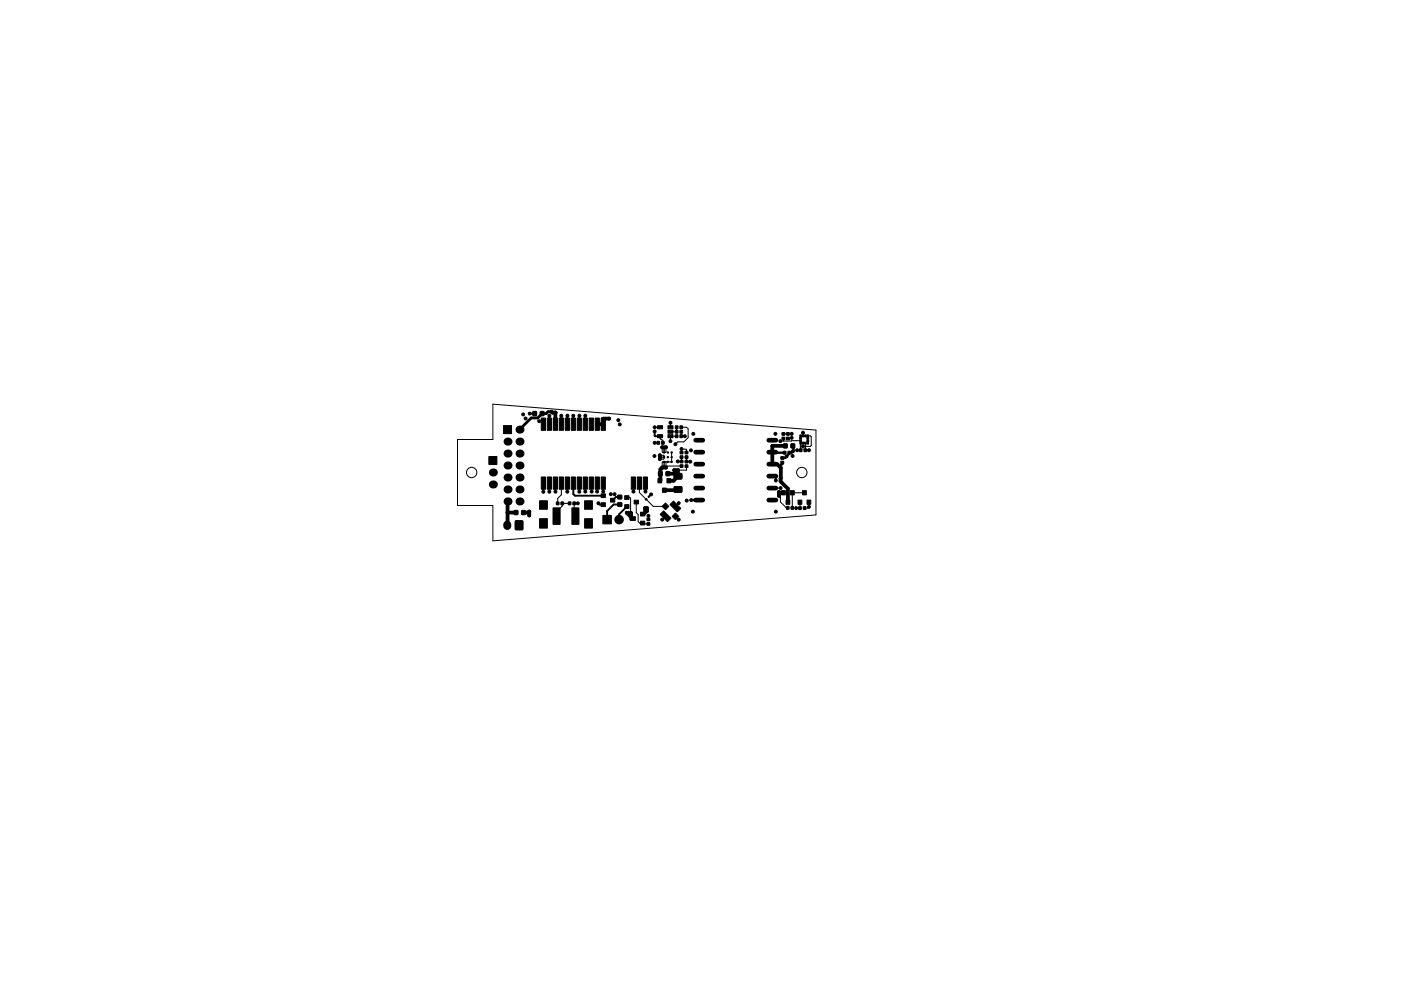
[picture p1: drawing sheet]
<svg xmlns="http://www.w3.org/2000/svg" width="297mm" height="210mm" viewBox="0 0 297 210" stroke-linecap="round" stroke-linejoin="round" font-family="sans-serif">
<g fill="none" stroke="#000" stroke-width=".21">
<path d="M104.5 85.7l68.5 5.5v18l-68.5 5.5v-7.5h-7.5v-14h7.5zM117.7 89v1M138.8 93.9h.8M138.8 90.6h1.1M139.9 96.6h.8l.1 .7-.9 .1 .4-.4zM139.9 92.5v.6l.6 .4v.4M140.3 97h.5M140.4 94.9l.4 .4 .4-.4-.1 1.1-.7-.1zM140.6 98.9l.2-.2 .1 .2M140.8 95.3v.7M140.8 98v.9M141.1 98l.1 1.2 .3-.3h3"/>
<path d="M142.2 89.5v.1M142.2 89.7v.9M142.4 96v2h-1.9l-.1 1.2M143.5 92.5h-1.3v1.1M143.5 90.6v1h-1.3M143.7 97.9h.1M144.4 90.6h1.1l.4 .4v1.8l-.9 .9h-1.3l-.5 .5M144.4 91.6v.9h.8M144.5 96.1v-.8h1v.8M144.5 97v.9h-.8M145.5 97v.9h.8M145.5 98.9v.8h-1.7"/>
<path d="M146.3 97.9h.1M166.1 93l.1 .6M167.9 92.9l-.2 .1h-.7M167.9 92l-1.8 .1M169.7 93.5l-4.2 .1M169.7 94l.1 1.5M170.3 91.8v.7M170.3 94v.7M170.7 94v1.5M171.3 92.5h.5l.2 .2v1.8l-.2 .2h-1M116.5 102.5v1.8M117.7 102.5l.1 1.8"/>
<path d="M118 108.4v1.1M119 102.5v2.5l-.8 .8v1M120.3 102.5v1.8M120.3 102.5h.1M120.8 106.8h-1.6v.6l-1.2 1.2M122.5 106.8h-.8v2.4l.3 .3M122.8 102.5v1.8M124.1 104.3h.1M124.1 102.5h.1M124.1 102.5v1.8M125.4 102.5l.1 1.8M126.6 102.5v1.8"/>
<path d="M132.9 105.6h.6l.2 .1v3.1M134.9 106.5v2.3l.4 .4v1.5l.3 .3 1.9 .2M135.6 102.5v2l2.9 2.9h2.6M137.5 109.4v.8M138.1 104.9l-.5 .5M141.1 109.5l-.7 .7M143.2 109.6l.7 .6M143.9 106.7l-.7 .8M163.7 103.6h1.8M165.2 105.2l.3 .3v1l1.2 1.2h.3M165.5 103.5v.1M169.6 106.5v.1"/>
<path d="M169.6 106.6v1.2h-.8M170.6 104.5l-2.6 .1v3.1M171.5 106.5v1l-.2 .3h-.7"/>
<circle cx="100" cy="100.2" r="1.1"/>
<circle cx="170" cy="100.2" r="1.1"/>
</g>
<g fill="#000" stroke="#000" stroke-width=".21">
<path d="M103.7 96.9h1.7v1.7h-1.7zM106.8 90.3h1.7v1.7h-1.7zM113 87.3l.8 .1-.1 .8-.7-.1zM114.8 88.7h.9v2.6h-.9zM114.6 87.3l.7 .1v.8l-.8-.1zM116 88.7h.9v2.6h-.9zM117.3 88.7h.9v2.6h-.9zM118.6 88.7h.9v2.6h-.9zM119.8 88.7h.9v2.6h-.9zM121.1 88.7h.9v2.6h-.9zM122.4 88.7h.9v2.6h-.9zM123.6 88.7h.9v2.6h-.9z"/>
<path d="M124.9 88.7h.9v2.6h-.9zM126.2 88.7h.9v2.6h-.9zM127.5 88.7h.9v2.6h-.9zM139.3 93.7h.5v.5h-.5zM139.4 92.2h1.1v.7h-1.1zM139.4 90.3h1.1v.7h-1.1zM140.3 93.7h.5v.5h-.5zM141.6 90.3h1.1v.7h-1.1zM141.6 91.3h1.1v.6h-1.1zM141.6 92.2h1.1v.7h-1.1zM143.2 91.3h.5v.6h-.5zM143.2 92.3h.5v.5h-.5z"/>
<path d="M143.2 90.4h.5v.5h-.5zM144.2 91.3h.5v.6h-.5zM144.2 92.3h.5v.5h-.5zM144.2 90.4h.5v.5h-.5zM144.2 97.7h.6v.5h-.6zM144.2 98.6h.6v.5h-.6zM144.2 95.8h.6v.5h-.6zM144.2 96.7h.6v.5h-.6zM145.3 98.6h.5v.5l-.5 .1zM145.3 97.7h.5v.5h-.5zM145.3 95.8h.5v.5h-.5zM145.3 96.7h.5v.5h-.5z"/>
<path d="M165.6 96.9h.5v.5h-.5zM165.6 97.9h.5v.5h-.5zM165.8 91.8h.6v.5h-.6zM165.8 92.8h.6v.5h-.6zM166.1 95.8h.5v.5h-.5zM166.1 94.2h.8v.8h-.8zM166.8 91.8h.5v.5h-.5zM166.8 92.8h.5v.5h-.5zM167.1 95.8h.5v.5h-.5zM167.7 94.2h.8v.8h-.8zM169.6 93.8h.3v.4h-.3zM169.6 92.3h.3v.4h-.3z"/>
<path d="M169.5 92.8h.4v.4h-.4zM169.5 93.3h.4v.4h-.4zM169.5 95.2l.5 .1v.5h-.5zM170.1 93.8h.3v.4h-.3zM170.1 92.3h.3v.4h-.3zM170.6 93.8h.3v.4h-.3zM170.6 92.3h.3v.4h-.3zM170.5 95.2l.5 .1v.5h-.5zM171.1 93.8h.3v.4h-.3zM171.1 92.3h.3v.4h-.3zM171.1 93.3h.4v.4h-.4zM171.1 92.8h.4v.4h-.4z"/>
<path d="M109 108.3l.8 .1v.8l-.8-.1zM109.3 110.5h1.5v1.9h-1.5zM110.6 108.3l.8 .1-.1 .8-.7-.1zM114.4 106.2h1.7v1.8h-1.7zM114.4 110h1.7v2h-1.7zM114.8 101.2h.9v2.6h-.9zM116 101.2h.9v2.6h-.9zM117.2 107.7h1.6v3.5h-1.6zM117.3 101.2h.9v2.6h-.9zM118 106.5h.5v.6h-.5zM118.6 101.2h.9v2.6h-.9zM119 106.5h.5v.6h-.6z"/>
<path d="M119.8 101.2h.9v2.6h-.9zM120.5 106.5h.5v.6h-.5zM121.1 101.2h.9v2.6h-.9zM121.2 107.7h1.6v3.5h-1.6zM121.5 106.5h.5v.6h-.5zM122.4 101.2h.9v2.6h-.9zM123.6 101.2h.9v2.6h-.9zM123.9 106.2h1.7v1.8h-1.7zM123.9 110h1.7v2h-1.7zM124.9 101.2h.9v2.6h-.9zM126.2 101.2h.9v2.6h-.9zM127.5 106.7h.9v.8h-.9z"/>
<path d="M127.5 104.8h.9v.8h-.9zM127.5 101.2h.9v2.6h-.9zM127.8 109.3h1.8v1.8h-1.8zM129.5 105.7h.8v.8h-.8zM131 106.7l.8-.1v.8h-.8zM131 105.1h.8v.7h-.8zM132.5 107.1h.8v.8h-.8zM132.5 105.2h.8v.8h-.8zM133.8 101.2h.9v2.6h-.9zM134.5 106.1h.8v.8h-.8zM133.8 109.6h.9v.8h-.9zM135.1 101.2h.9v2.6h-.9z"/>
<path d="M136.4 101.2h.9v2.6h-.9zM135.8 108.7h.9v.8h-.9zM135.8 110.6h.9v.8h-.9zM136.8 106l.2-.3 .2 .2-.2 .3zM137.6 105.1l.2 .2-.2 .3-.2-.2zM137.2 110.9h.5l.1 .5h-.6zM137.2 109.9h.5l.1 .5h-.6zM139.5 101.5h.8v.9h-.8zM139.6 100.1h.8v.8h-.8zM140.5 103.5h.7v.9h-.7zM140.7 108.4l1.6 1.5-.8 .8-1.5-1.6zM141.1 106.7l.7 .7-.7 .7-.7-.7z"/>
<path d="M141.4 101.5h.8v.9h-.8zM141.2 100.1h.8l-.1 .8h-.7zM142 107l.8-.7 1.5 1.6-.7 .7zM143.2 108.9l.7 .7-.7 .7-.7-.7zM142.9 100.5h1.6l.1 1.1h-1.6zM142.9 103.3h1.6l.1 1.1h-1.6zM165.7 104.1h.8v.9h-.8zM166.6 106.1h.9v.9h-.9zM166.8 107.5h.5v.5h-.5zM167.6 104.1h.8v.9h-.8zM167.7 107.5h.5v.5h-.5zM169.4 107.5h.5v.6h-.5z"/>
<path d="M169.2 106.1h.8v.9h-.8zM170.3 107.5h.5v.6h-.5zM170.2 104.1h.7v.9h-.7zM171.1 106.1h.8v.9h-.8z"/>
<circle cx="110.9" cy="87.9" r=".31"/>
<circle cx="111.4" cy="88.8" r=".31"/>
<circle cx="112.3" cy="87.7" r=".31"/>
<circle cx="114.3" cy="89.4" r=".31"/>
<circle cx="116.5" cy="88.2" r=".31"/>
<circle cx="117" cy="87.4" r=".31"/>
<circle cx="117.8" cy="87.5" r=".31"/>
<circle cx="119" cy="88.2" r=".31"/>
<circle cx="120.3" cy="88.2" r=".31"/>
<circle cx="121.6" cy="88.2" r=".31"/>
<circle cx="122.9" cy="88.2" r=".31"/>
<circle cx="124.1" cy="88.2" r=".31"/>
<circle cx="129.1" cy="88.8" r=".31"/>
<circle cx="131.1" cy="89.1" r=".31"/>
<circle cx="131.4" cy="90" r=".31"/>
<circle cx="138.7" cy="96.7" r=".31"/>
<circle cx="138.8" cy="91.5" r=".31"/>
<circle cx="138.8" cy="90.6" r=".31"/>
<circle cx="138.8" cy="93.9" r=".31"/>
<circle cx="139.9" cy="96.6" r=".31"/>
<circle cx="139.9" cy="97.4" r=".31"/>
<circle cx="140.4" cy="99.2" r=".31"/>
<circle cx="140.4" cy="94.9" r=".31"/>
<circle cx="140.8" cy="96" r=".15"/>
<circle cx="140.8" cy="97" r=".15"/>
<circle cx="140.8" cy="98" r=".15"/>
<circle cx="141.2" cy="99.2" r=".31"/>
<circle cx="141.2" cy="94.9" r=".31"/>
<circle cx="141.6" cy="96" r=".15"/>
<circle cx="141.6" cy="97" r=".15"/>
<circle cx="141.6" cy="98" r=".15"/>
<circle cx="142.1" cy="93.6" r=".31"/>
<circle cx="142.1" cy="89.7" r=".31"/>
<circle cx="142.4" cy="96" r=".15"/>
<circle cx="142.4" cy="97" r=".15"/>
<circle cx="142.4" cy="98" r=".15"/>
<circle cx="143" cy="99.7" r=".31"/>
<circle cx="143.2" cy="94.2" r=".31"/>
<circle cx="143.7" cy="97.9" r=".31"/>
<circle cx="143.7" cy="99.7" r=".31"/>
<circle cx="144.5" cy="95.2" r=".31"/>
<circle cx="145.2" cy="92.5" r=".31"/>
<circle cx="146.4" cy="97.9" r=".31"/>
<circle cx="146.5" cy="95.5" r=".31"/>
<circle cx="147" cy="92" r=".31"/>
<circle cx="164.4" cy="92" r=".31"/>
<circle cx="165.4" cy="93.6" r=".31"/>
<circle cx="166.8" cy="96.8" r=".31"/>
<circle cx="167.8" cy="92.9" r=".31"/>
<circle cx="167.8" cy="92" r=".31"/>
<circle cx="168" cy="96.7" r=".31"/>
<circle cx="168.1" cy="95.7" r=".31"/>
<circle cx="169" cy="95.5" r=".31"/>
<circle cx="170.2" cy="91.8" r=".31"/>
<circle cx="170.2" cy="94.7" r=".31"/>
<circle cx="171.5" cy="95.5" r=".31"/>
<circle cx="112.2" cy="108.5" r=".31"/>
<circle cx="112.2" cy="109.3" r=".31"/>
<circle cx="115.2" cy="104.3" r=".31"/>
<circle cx="116.5" cy="104.3" r=".31"/>
<circle cx="117.8" cy="104.3" r=".31"/>
<circle cx="120.3" cy="104.3" r=".31"/>
<circle cx="122.5" cy="106.8" r=".31"/>
<circle cx="122.8" cy="104.3" r=".31"/>
<circle cx="124.1" cy="104.3" r=".31"/>
<circle cx="125.4" cy="104.3" r=".31"/>
<circle cx="126.6" cy="104.3" r=".31"/>
<circle cx="126.9" cy="106.8" r=".31"/>
<circle cx="127.9" cy="104.3" r=".31"/>
<circle cx="129.5" cy="104.8" r=".31"/>
<circle cx="130.3" cy="104.8" r=".31"/>
<circle cx="131.3" cy="110.2" r=".9"/>
<circle cx="132.9" cy="108.8" r=".31"/>
<circle cx="133.7" cy="108.8" r=".31"/>
<circle cx="134.3" cy="104.3" r=".31"/>
<circle cx="136.8" cy="107.8" r=".31"/>
<circle cx="136.8" cy="104.3" r=".31"/>
<circle cx="137.1" cy="108.5" r=".31"/>
<circle cx="137.5" cy="109.4" r=".31"/>
<circle cx="138" cy="104.9" r=".31"/>
<circle cx="140.4" cy="110.2" r=".31"/>
<circle cx="143.9" cy="106.7" r=".31"/>
<circle cx="143.9" cy="110.2" r=".31"/>
<circle cx="145.6" cy="106.2" r=".31"/>
<circle cx="146.6" cy="106.1" r=".31"/>
<circle cx="146.9" cy="108.5" r=".31"/>
<circle cx="164.5" cy="108.5" r=".31"/>
<circle cx="164.5" cy="101.9" r=".31"/>
<circle cx="165.1" cy="105.2" r=".31"/>
<circle cx="165.1" cy="104.4" r=".31"/>
<circle cx="165.5" cy="103.5" r=".31"/>
<circle cx="168.8" cy="107.8" r=".31"/>
<circle cx="171.5" cy="107.5" r=".31"/>
</g>
<path d="M107.5 111.3v.3" fill="none" stroke="#000" stroke-width="1.7"/>
<path d="M147.5 98.5h1.5M147.5 95.9h1.5M147.5 93.4h1.5M163 98.5h1.5M163 95.9h1.5M163 93.4h1.5M147.5 106.1h1.5M147.5 103.6h1.5M147.5 101h1.5M163 106.1h1.5M163 103.6h1.5M163 101h1.5" fill="none" stroke="#000" stroke-width="1"/>
<g fill="#000">
<circle cx="107.6" cy="96.2" r=".85"/>
<circle cx="107.6" cy="98.8" r=".85"/>
<circle cx="107.6" cy="93.7" r=".85"/>
<circle cx="110.1" cy="93.7" r=".85"/>
<circle cx="110.1" cy="91.1" r=".85"/>
<circle cx="110.1" cy="96.2" r=".85"/>
<circle cx="110.1" cy="98.8" r=".85"/>
<circle cx="104.5" cy="100.2" r=".85"/>
<circle cx="104.5" cy="102.8" r=".85"/>
<circle cx="107.6" cy="101.3" r=".85"/>
<circle cx="107.6" cy="103.8" r=".85"/>
<circle cx="107.6" cy="106.4" r=".85"/>
<circle cx="110.1" cy="101.3" r=".85"/>
<circle cx="110.1" cy="106.4" r=".85"/>
<circle cx="110.1" cy="103.8" r=".85"/>
</g>
<g fill="none" stroke="#000" stroke-width=".4">
<path d="M112.3 87.7h1.1M114.3 89.4h.7l.2 .2M115.2 89.2v.8M116.5 88.2v1.8M119 88.2v1.8M120.3 88.2v1.8M121.6 88.2v1.8M122.8 88.2v1.8M124.1 88.2v1.8M138.8 91.5l.1 1h1M170.7 95.5h.8M115.2 102.5v1.8"/>
<path d="M115.2 104.3h.1M121.6 102.5v2.3l.3 .4h6M126.9 106.8l.3 .3h.7M131.4 107h-1.3l-1.4 1.4v1.8M131.4 105.5h-.8l-.7 .6M132.9 107.5l-1.6 1.6v1.1M163.7 101h.6l.2 .2v.7"/>
</g>
<g fill="none" stroke="#000" stroke-width=".3">
<path d="M115.2 89.5v.5M119 88.2h.1M120.3 88.2h.1M121.5 88.2h.1M122.8 88.2h.1M124.1 88.2h.1M127.9 89.2v.8M169 95.5h.8M115.2 102.5h.1M127.9 104.3h.1M127.9 102.5v1.8M134.3 102.5v1.8"/>
<path d="M136.8 102.5l.1 1.8"/>
</g>
<g fill="none" stroke="#000" stroke-width=".8">
<path d="M117 87.4l.1 .1h.7l-.1 2.5M126.6 90h1.3M127.9 88.8h1.2M139.9 96.6v.8M140.4 94.9h.8M141.2 99.2h-.8l-.4 .4v2.3l-.1 .1M142.9 99.7h.9v1.3M166.4 94.6h-2.7v3.9h1.1l.8 .7-.1 2.9 1.5 1.6v2.8M107.6 106.4l-.1 5M107.6 108.7h1.8M107.9 106.4l.1 .1M111 108.7h1.2"/>
<path d="M112.2 108.5v.8M133.8 109.5h-.2l-.7-.7 .9 .1v1.2M136.8 108.5v-.7h.4v.7M137.1 108.5l-.6 .6h-.3M141.6 100.5h1.6l.6 .5M143.8 101l-1 1h-1M143.8 103.8l-.2 .2h-2.7M166.1 104.5h-.8l-.1-.1v.8"/>
</g>
<path d="M163.7 95.9l2.7 .1M163.7 98.5h.9M165.9 98.1v.3l-.4 .3h-.5M168.2 94.6v1l-.4 .4h-.5v.3l-.9 .9h-.5M146.6 106.1h1.6M164.6 100.9l-.9 .1" fill="none" stroke="#000" stroke-width=".5"/>
<path d="M117 87.4h-.8l-.4 .3h-.9l-.9 1h-1.4l-2.5 2.4" fill="none" stroke="#000" stroke-width=".6"/>
</svg>
